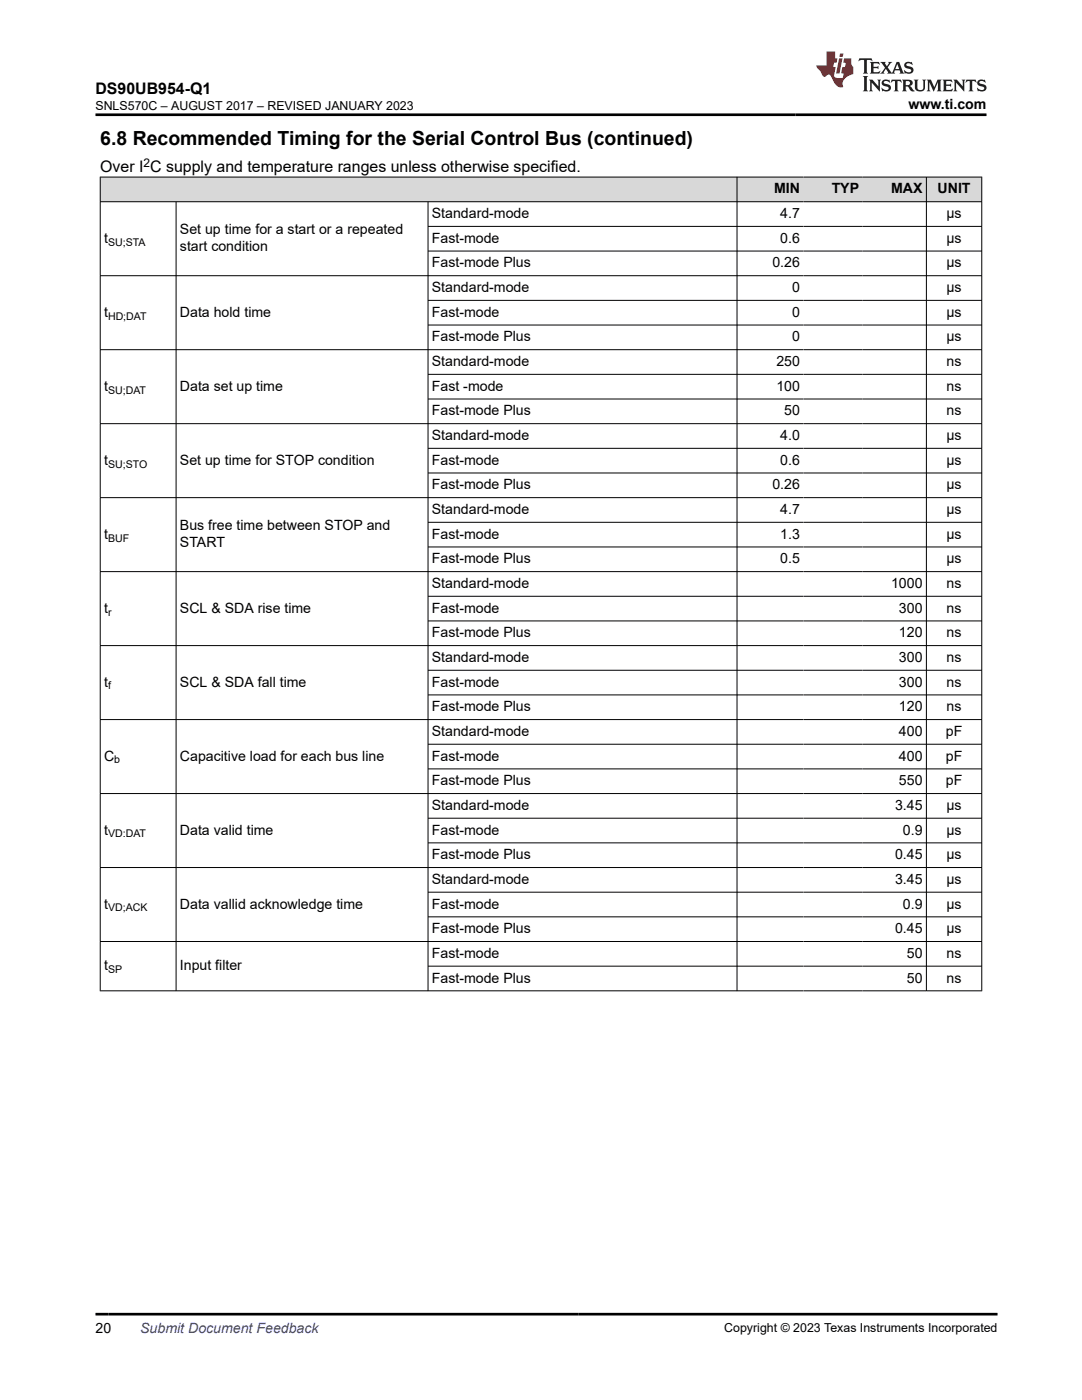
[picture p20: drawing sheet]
<svg xmlns="http://www.w3.org/2000/svg" width="216mm" height="279mm" viewBox="0 0 216 279" stroke-linecap="round" stroke-linejoin="round" font-family="sans-serif">
<defs><g id="words">
<text font-size="3.9" x="20" y="28.8">6.8 Recommended Timing for the Serial Control Bus (continued)</text>
<g font-size="3.2">
<text x="19" y="18.7">DS90UB954-Q1</text>
<text x="20" y="34.3">Over I C supply and temperature ranges unless otherwise specified.</text>
</g>
<g font-size="2.8">
<text x="181.3" y="21.8">www.ti.com</text>
<text x="154.4" y="38.6">MIN</text>
<text x="165.9" y="38.6">TYP</text>
<text x="177.8" y="38.6">MAX</text>
<text x="187.1" y="38.6">UNIT</text>
<text x="35.9" y="46.8">Set up time for a start or a repeated</text>
<text x="86.2" y="43.5">Standard-mode</text>
<text x="155.7" y="43.5">4.7</text>
<text x="188.9" y="43.5">µs</text>
<text x="20.8" y="48.5">t</text>
<text x="35.9" y="50.1">start condition</text>
<text x="86.2" y="48.5">Fast-mode</text>
<text x="86.2" y="53.4">Fast-mode Plus</text>
<text x="154.1" y="53.4">0.26</text>
<text x="155.7" y="48.5">0.6</text>
<text x="188.9" y="48.5">µs</text>
<text x="188.9" y="53.4">µs</text>
<text x="86.2" y="58.3">Standard-mode</text>
<text x="158" y="58.3">0</text>
<text x="188.9" y="58.3">µs</text>
<text x="20.8" y="63.2">t</text>
<text x="35.9" y="63.2">Data hold time</text>
<text x="86.2" y="63.2">Fast-mode</text>
<text x="158" y="63.2">0</text>
<text x="188.9" y="63.2">µs</text>
<text x="86.2" y="68.1">Fast-mode Plus</text>
<text x="158" y="68.1">0</text>
<text x="188.9" y="68.1">µs</text>
<text x="20.8" y="78">t</text>
<text x="35.9" y="78">Data set up time</text>
<text x="86.2" y="73.1">Standard-mode</text>
<text x="86.2" y="78">Fast -mode</text>
<text x="154.9" y="73.1">250</text>
<text x="154.9" y="78">100</text>
<text x="188.9" y="73.1">ns</text>
<text x="188.9" y="78">ns</text>
<text x="86.2" y="82.9">Fast-mode Plus</text>
<text x="156.5" y="82.9">50</text>
<text x="188.9" y="82.9">ns</text>
<text x="86.2" y="87.8">Standard-mode</text>
<text x="155.7" y="87.8">4.0</text>
<text x="188.9" y="87.8">µs</text>
<text x="20.8" y="92.7">t</text>
<text x="35.9" y="92.7">Set up time for STOP condition</text>
<text x="86.2" y="92.7">Fast-mode</text>
<text x="155.7" y="92.7">0.6</text>
<text x="188.9" y="92.7">µs</text>
<text x="86.2" y="97.7">Fast-mode Plus</text>
<text x="154.1" y="97.7">0.26</text>
<text x="188.9" y="97.7">µs</text>
<text x="20.8" y="107.5">t</text>
<text x="35.9" y="105.8">Bus free time between STOP and</text>
<text x="86.2" y="102.6">Standard-mode</text>
<text x="86.2" y="107.5">Fast-mode</text>
<text x="155.7" y="102.6">4.7</text>
<text x="155.7" y="107.5">1.3</text>
<text x="188.9" y="102.6">µs</text>
<text x="188.9" y="107.5">µs</text>
<text x="35.9" y="109.2">START</text>
<text x="86.2" y="112.4">Fast-mode Plus</text>
<text x="155.7" y="112.4">0.5</text>
<text x="188.9" y="112.4">µs</text>
<text x="86.2" y="117.4">Standard-mode</text>
<text x="177.8" y="117.4">1000</text>
<text x="188.9" y="117.4">ns</text>
<text x="20.8" y="122.3">t</text>
<text x="35.9" y="122.3">SCL &amp; SDA rise time</text>
<text x="86.2" y="122.3">Fast-mode</text>
<text x="179.4" y="122.3">300</text>
<text x="188.9" y="122.3">ns</text>
<text x="86.2" y="127.2">Fast-mode Plus</text>
<text x="179.4" y="127.2">120</text>
<text x="188.9" y="127.2">ns</text>
<text x="20.8" y="137">t</text>
<text x="35.9" y="137">SCL &amp; SDA fall time</text>
<text x="86.2" y="132.1">Standard-mode</text>
<text x="86.2" y="137">Fast-mode</text>
<text x="179.4" y="132.1">300</text>
<text x="179.4" y="137">300</text>
<text x="188.9" y="132.1">ns</text>
<text x="188.9" y="137">ns</text>
<text x="86.2" y="142">Fast-mode Plus</text>
<text x="179.4" y="142">120</text>
<text x="188.9" y="142">ns</text>
<text x="86.2" y="146.9">Standard-mode</text>
<text x="179.4" y="146.9">400</text>
<text x="188.7" y="146.9">pF</text>
<text x="20.8" y="151.8">C</text>
<text x="35.9" y="151.8">Capacitive load for each bus line</text>
<text x="86.2" y="151.8">Fast-mode</text>
<text x="179.4" y="151.8">400</text>
<text x="188.7" y="151.8">pF</text>
<text x="86.2" y="156.7">Fast-mode Plus</text>
<text x="86.2" y="161.6">Standard-mode</text>
<text x="178.6" y="161.6">3.45</text>
<text x="179.4" y="156.7">550</text>
<text x="188.7" y="156.7">pF</text>
<text x="188.9" y="161.6">µs</text>
<text x="20.8" y="166.6">t</text>
<text x="35.9" y="166.6">Data valid time</text>
<text x="86.2" y="166.6">Fast-mode</text>
<text x="180.2" y="166.6">0.9</text>
<text x="188.9" y="166.6">µs</text>
<text x="86.2" y="171.5">Fast-mode Plus</text>
<text x="178.6" y="171.5">0.45</text>
<text x="188.9" y="171.5">µs</text>
<text x="86.2" y="176.4">Standard-mode</text>
<text x="178.6" y="176.4">3.45</text>
<text x="188.9" y="176.4">µs</text>
<text x="20.8" y="181.3">t</text>
<text x="35.9" y="181.3">Data vallid acknowledge time</text>
<text x="86.2" y="181.3">Fast-mode</text>
<text x="180.2" y="181.3">0.9</text>
<text x="188.9" y="181.3">µs</text>
<text x="86.2" y="186.3">Fast-mode Plus</text>
<text x="86.2" y="191.2">Fast-mode</text>
<text x="178.6" y="186.3">0.45</text>
<text x="180.9" y="191.2">50</text>
<text x="188.9" y="186.3">µs</text>
<text x="188.9" y="191.2">ns</text>
<text x="20.8" y="193.6">t</text>
<text x="35.9" y="193.6">Input filter</text>
<text x="86.2" y="196.1">Fast-mode Plus</text>
<text x="180.9" y="196.1">50</text>
<text x="188.9" y="196.1">ns</text>
<text x="19" y="266.1">20</text>
</g>
<text font-size="2.8" fill="#00f" x="28" y="266.1">Submit Document Feedback</text>
<g font-size="2.5">
<text x="19" y="21.9">SNLS570C – AUGUST 2017 – REVISED JANUARY 2023</text>
<text x="144.5" y="265.8">Copyright © 2023 Texas Instruments Incorporated</text>
</g>
<text font-size="2.4" x="28.6" y="33.2">2</text>
<g font-size="2.1">
<text x="21.6" y="49">SU;STA</text>
<text x="21.6" y="63.8">HD;DAT</text>
<text x="21.6" y="78.5">SU;DAT</text>
<text x="21.6" y="93.3">SU;STO</text>
<text x="21.6" y="108.1">BUF</text>
<text x="21.6" y="122.8">r</text>
<text x="21.6" y="137.6">f</text>
<text x="22.8" y="152.4">b</text>
<text x="21.6" y="167.1">VD:DAT</text>
<text x="21.6" y="181.9">VD;ACK</text>
<text x="21.6" y="194.2">SP</text>
</g>
</g></defs>
<g fill="#d8d8d8">
<path d="M20 35.3h175.9v5h-175.9z" fill-rule="evenodd"/>
<path d="M20.1 35.4h126.9v4.8h-126.9z" fill-rule="evenodd"/>
<path d="M147.1 35.4h13.2v4.8h-13.2z" fill-rule="evenodd"/>
<path d="M160.3 35.4h11.8v4.8h-11.8z" fill-rule="evenodd"/>
<path d="M172.1 35.4h12.7v4.8h-12.7z" fill-rule="evenodd"/>
<path d="M184.9 35.4h10.9v4.8h-10.9z" fill-rule="evenodd"/>
</g>
<g fill="none" stroke="#000" stroke-width=".2">
<path d="M19.9 35.3h176.1M20 35.3v162.5M147.1 35.3v162.5M184.9 35.3v162.5M195.9 35.3v162.5M19.9 40.3h176.1M19.9 55h176.1M35.1 40.3v157.5M85.4 40.3v157.5M85.4 45.2h110.6M85.4 50.1h110.6M85.4 59.9h110.6"/>
<path d="M19.9 69.8h176.1M85.4 64.9h110.6M85.4 74.7h110.6M85.4 79.6h110.6M19.9 99.3h176.1M85.4 89.5h110.6M85.4 94.4h110.6M196 84.6h-176.1M85.4 104.2h110.6M85.4 109.2h110.6M85.4 119h110.6M196 114.1h-176.1"/>
<path d="M85.4 123.9h110.6M85.4 133.8h110.6M85.4 138.7h110.6M196 128.8h-176.1M85.4 148.5h110.6M85.4 153.4h110.6M196 143.6h-176.1M196 158.4h-176.1M19.9 173.1h176.1M85.4 163.3h110.6M85.4 168.2h110.6M85.4 178.1h110.6"/>
<path d="M19.9 197.7h176.1M85.4 183h110.6M85.4 192.8h110.6M196 187.9h-176.1"/>
</g>
<path d="M171.5 11.6l-.2 .6 .5-.2h.6v.1v2.2l-.2 .4h1l-.2-.4v-2.2v-.1h.5l.5 .2-.1-.6zM173.6 12.4l.2 .3v1.6l-.2 .4h1.9l.1-.6a1.08 1.08 0 0 1-1.3 .2v-.7h.6l.4 .2v-.7l-.4 .2h-.6v-.5l.2-.2a1 1 0 0 1 1 .3l-.1-.5zM175.7 12.4l.9 1.1-1 1.2h.9l-.2-.2 .5-.8 .4 .8-.2 .2h1.6l-.2-.2 .2-.5h.9l.1 .5-.1 .2h.9l-.2-.4-.8-1.9h-.5l-.9 2.1-.9-1.1 .9-1h-.8l.2 .2-.4 .6-.4-.6 .2-.2zM179 12.8l.4 1h-.7zM180.7 12.5a.65 .65 0 0 0-.2 .7 .65 .65 0 0 0 .6 .5l.6 .1 .1 .3a.79 .79 0 0 1-.7 .4 .79 .79 0 0 1-.7-.5l.1 .7 .2-.1a.93 .93 0 0 0 1.1 0 .93 .93 0 0 0 .4-.9 1.46 1.46 0 0 0-1.2-.6l-.1-.3a1.09 1.09 0 0 1 1.2 .2l-.2-.6-.1 .1-.5-.2zM172.2 15.2l.2 .4v2.2l-.2 .4h1l-.2-.4v-2.2l.2-.4zM173.4 15.9l.2 .4v1.5l-.2 .4h.8l-.3-.4 .1-1.3 1.6 1.8v-2l.2-.4h-.7l.1 .2 .1 1.1-1.2-1.3zM176.2 16a.65 .65 0 0 0-.2 .8 .65 .65 0 0 0 .6 .4l.6 .2 .1 .2a.79 .79 0 0 1-.7 .4 .79 .79 0 0 1-.7-.5l.1 .7 .2-.1a.93 .93 0 0 0 1.1 .1 .93 .93 0 0 0 .4-1 1.46 1.46 0 0 0-1.2-.5l-.1-.4a1.09 1.09 0 0 1 1.2 .2l-.1-.6-.2 .1-.5-.1zM177.9 15.9l-.1 .6a.63 .63 0 0 1 .8-.3v1.6l-.3 .4h1l-.2-.4v-1.6a.66 .66 0 0 1 .8 .3l-.1-.6zM180 15.9l.2 .4v1.5l-.2 .4h1l-.2-.2-.1-.7h.5l.1 .2a.79 .79 0 0 0 1.2 .6l-1-.9a.61 .61 0 0 0 .6-.6 .61 .61 0 0 0-.5-.7zM180.8 16.2h.1a.47 .47 0 0 1 .5 .1 .47 .47 0 0 1 .1 .5l-.1 .1-.7 .1zM182.3 15.9l.2 .2a2.27 2.27 0 0 0 .4 2 1.04 1.04 0 0 0 1.7-.7v-1.3l.2-.2h-.8l.2 .4v1.1a.6 .6 0 0 1-.6 .6 .6 .6 0 0 1-.6-.6v-1.1l.3-.4zM184.9 15.9l.2 .4v1.5l-.2 .4h.8l-.3-.4v-1.4l.9 1.9 .9-1.9v1.4l-.3 .4h1l-.2-.4v-1.5l.2-.4h-.8l-.7 1.5-.6-1.5zM188.1 15.9l.2 .4v1.5l-.2 .4h1.9l.1-.6a1.09 1.09 0 0 1-1.3 .2v-.7h.6l.4 .2v-.6l-.4 .2h-.6v-.6l.2-.1a1.01 1.01 0 0 1 1 .3l-.1-.6zM190.2 15.9l.3 .4v1.5l-.3 .4h.8l-.2-.4v-1.3l1.6 1.8v-2l.2-.4h-.7l.2 .2v1.1l-1.2-1.3zM192.8 15.9l-.1 .6a.63 .63 0 0 1 .8-.3v1.6l-.3 .4h1l-.2-.4v-1.6a.66 .66 0 0 1 .8 .3l-.1-.6zM195.2 16a.65 .65 0 0 0-.2 .8 .65 .65 0 0 0 .6 .4l.6 .2 .2 .2a.79 .79 0 0 1-.7 .4 .79 .79 0 0 1-.7-.5l.1 .7 .2-.1a.93 .93 0 0 0 1 .1 .93 .93 0 0 0 .5-1 1.46 1.46 0 0 0-1.3-.5v-.4a1.09 1.09 0 0 1 1.2 .2l-.2-.6-.2 .1-.5-.1z" fill="#231f20"/>
<path d="M164.9 10.3v2.7h-2l.1 .4 .8 1a.95 .95 0 0 0 1 .9 .59 .59 0 0 1 .5-.4 .59 .59 0 0 1 .5 .3l.4 .8a1.59 1.59 0 0 0 2.1 1.4 1.61 1.61 0 0 1 1-2.3l1-.3-.1-1.5a1.59 1.59 0 0 1-.3-1.7h-1.5l-.2 .9h.6l-.2 .9h-.5l-.2 .9v.3l.4 .1-.1 .9h-.7a.73 .73 0 0 1-1-.7l.3-1.5h-.5l.1-.9h.5l.2-.9h-.5v-1.3zM167.4 11.6l-.6 3.1h.7l.6-3.1zM167.6 10.7l-.1 .6h.7l.1-.6z" fill="#ed1c24"/>
<path d="M19 22.9h177.8M19 262.3h180" fill="none" stroke="#000" stroke-width=".53"/>
<use href="#words"/>
</svg>
